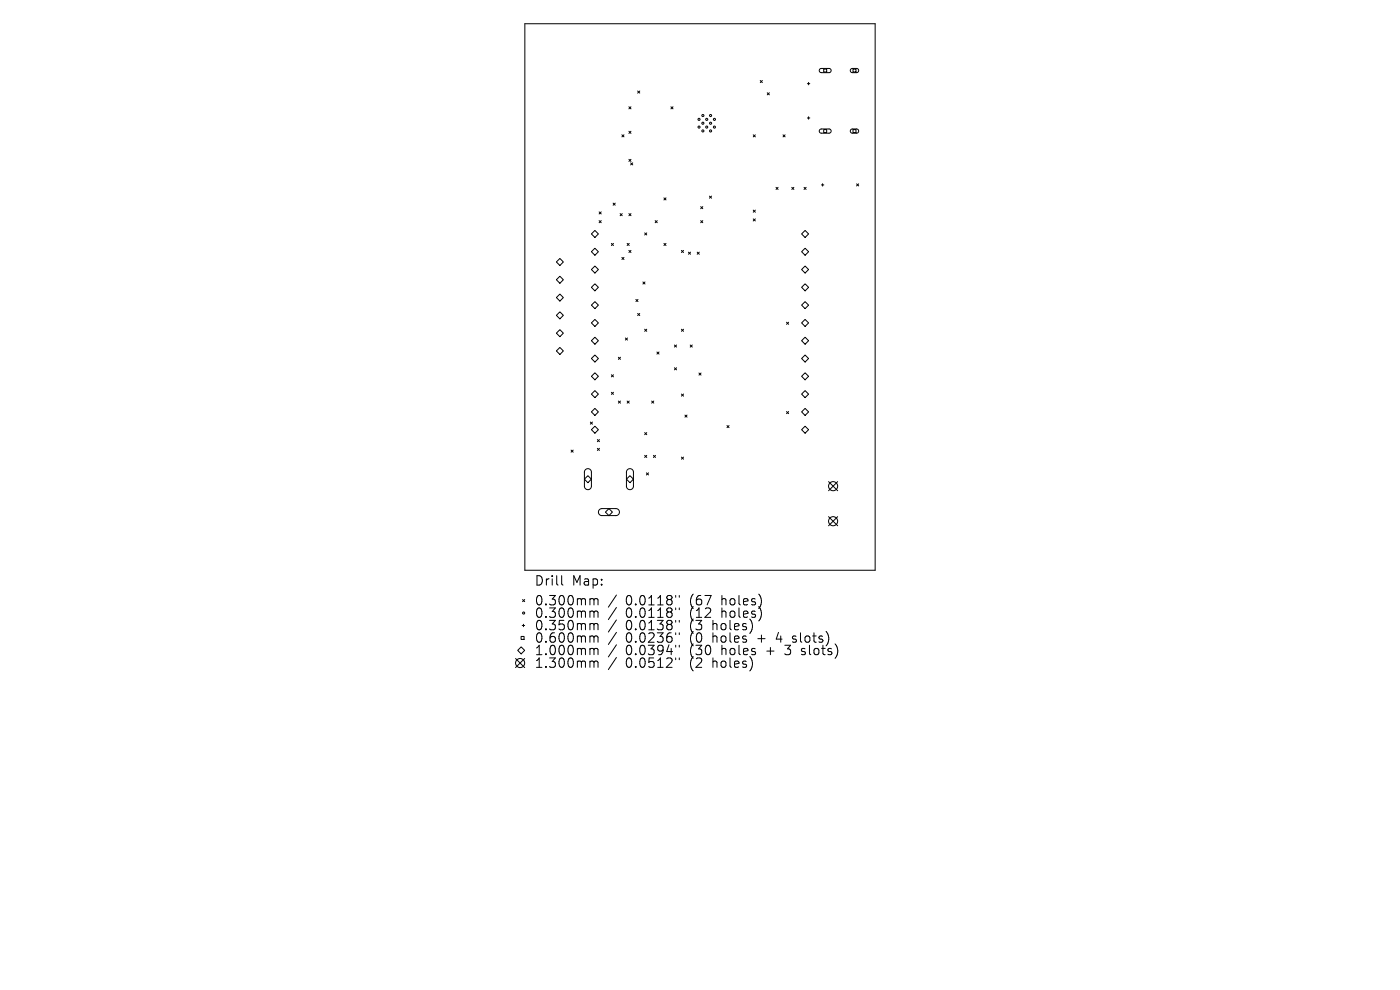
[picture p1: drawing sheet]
<svg xmlns="http://www.w3.org/2000/svg" width="297mm" height="210mm" viewBox="0 0 297 210" stroke-linecap="round" stroke-linejoin="round" font-family="sans-serif">
<defs><g id="words">
<g font-size="2.8">
<text x="113.3" y="124.5">Drill</text>
<text x="121.3" y="124.5">Map:</text>
<text x="113.3" y="128.7">0.300mm</text>
<text x="113.3" y="131.3">0.300mm</text>
<text x="132.8" y="128.7">0.0118&quot;</text>
<text x="132.8" y="131.3">0.0118&quot;</text>
<text x="146.5" y="128.7">(67</text>
<text x="146.5" y="131.3">(12</text>
<text x="153.3" y="128.7">holes)</text>
<text x="153.3" y="131.3">holes)</text>
<text x="113.3" y="134">0.350mm</text>
<text x="113.3" y="136.6">0.600mm</text>
<text x="132.8" y="134">0.0138&quot;</text>
<text x="132.8" y="136.6">0.0236&quot;</text>
<text x="146.5" y="134">(3</text>
<text x="146.5" y="136.6">(0</text>
<text x="151.4" y="134">holes)</text>
<text x="151.4" y="136.6">holes</text>
<text x="161.2" y="136.6">+</text>
<text x="165.4" y="136.6">4</text>
<text x="169" y="136.6">slots)</text>
<text x="113.3" y="139.3">1.000mm</text>
<text x="113.3" y="142">1.300mm</text>
<text x="132.8" y="139.3">0.0394&quot;</text>
<text x="132.8" y="142">0.0512&quot;</text>
<text x="146.5" y="139.3">(30</text>
<text x="146.5" y="142">(2</text>
<text x="151.4" y="142">holes)</text>
<text x="153.3" y="139.3">holes</text>
<text x="163.1" y="139.3">+</text>
<text x="167.3" y="139.3">3</text>
<text x="170.9" y="139.3">slots)</text>
</g>
</g></defs>
<g fill="none" stroke="#000" stroke-width=".21">
<path d="M111.3 5h74.4v116h-74.4zM135.3 19.3l.4 .5M135.7 19.3l-.4 .5M161.3 17.1l.4 .4M161.7 17.1l-.4 .4M162.8 19.7l.4 .4M163.2 19.7l-.4 .4M171.3 17.7h.5M171.5 17.5v.5M173.9 14.7l.3-.2h1.8l.2 .2 .1 .3-.3 .4h-1.8l-.4-.3zM174.7 14.7h.7v.6h-.7zM180.5 14.7l1.3-.2 .3 .2 .1 .4-.4 .3h-1.1l-.3-.3z"/>
<path d="M181 14.7h.6v.6h-.6zM131.9 28.6l.5 .4M132.4 28.6l-.5 .4M133.4 22.6l.5 .5M133.4 27.9l.5 .4M133.4 33.8l.5 .4M133.8 34.5l.4 .5M133.9 22.6l-.5 .5M133.9 27.9l-.5 .4M133.9 33.8l-.5 .4M134.2 34.5l-.4 .5M142.3 22.6l.5 .5"/>
<path d="M142.8 22.6l-.5 .5M159.8 28.6l.4 .4M160.2 28.6l-.4 .4M164.6 39.7l.5 .5M165.1 39.7l-.5 .5M166.1 28.6l.5 .4M166.6 28.6l-.5 .4M168 39.7l.4 .5M168.4 39.7l-.4 .5M170.6 39.7l.4 .5M171 39.7l-.4 .5M171.3 25h.5"/>
<path d="M171.5 24.8v.5M173.9 27.5l.3-.1h1.8l.2 .2 .1 .3-.3 .3h-1.8l-.4-.2zM174.3 39.2h.5M174.5 39v.5M174.7 27.5h.7v.6h-.7zM180.5 27.5l1.3-.1 .3 .2 .1 .3-.4 .3h-1.1l-.3-.3zM181 27.5h.6v.6h-.6zM181.7 39l.5 .4M182.2 39l-.5 .4M118 55.6l.8-.8 .7 .8-.7 .7zM118.8 58.6l.7 .7-.7 .8-.8-.8zM125.5 49.6l.7-.7 .8 .7-.8 .8z"/>
<path d="M126.2 52.7l.8 .7-.8 .7-.7-.7zM126.2 56.4l.8 .8-.8 .7-.7-.7zM127.1 44.9l.4 .5M127.1 46.8l.4 .4M127.5 44.9l-.4 .5M127.5 46.8l-.4 .4M129.7 51.6l.4 .5M130.1 43.1l.4 .4M130.1 51.6l-.4 .5M130.5 43.1l-.4 .4M131.6 45.3l.4 .5M131.9 54.6l.5 .5"/>
<path d="M132 45.3l-.4 .5M132.4 54.6l-.5 .5M133 51.6l.5 .5M133.4 53.1l.5 .5M133.4 45.3l.5 .5M133.5 51.6l-.5 .5M133.9 53.1l-.5 .5M133.9 45.3l-.5 .5M136.4 59.8l.4 .5M136.8 49.4l.4 .4M136.8 59.8l-.4 .5M137.2 49.4l-.4 .4"/>
<path d="M139 46.8l.4 .4M139.4 46.8l-.4 .4M140.8 42l.5 .4M140.8 51.6l.5 .5M141.3 42l-.5 .4M141.3 51.6l-.5 .5M144.6 53.1l.4 .5M145 53.1l-.4 .5M146 53.5l.5 .4M146.5 53.5l-.5 .4M147.9 53.5l.5 .4M148.4 53.5l-.5 .4"/>
<path d="M148.6 43.8l.5 .5M148.6 46.8l.5 .4M149.1 43.8l-.5 .5M149.1 46.8l-.5 .4M150.5 41.6l.5 .4M151 41.6l-.5 .4M159.8 44.6l.4 .4M159.8 46.4l.4 .5M160.2 44.6l-.4 .4M160.2 46.4l-.4 .5M170.1 49.6l.7-.7 .7 .7-.7 .8zM170.1 53.4l.7-.7 .7 .7-.7 .7z"/>
<path d="M170.1 57.2l.7-.8 .7 .8-.7 .7zM118 63.1l.8-.7 .7 .7-.7 .8zM118 66.9l.8-.7 .7 .7-.7 .7zM118 70.7l.8-.8 .7 .8-.7 .7zM118 74.4l.8-.7 .7 .7-.7 .8zM125.5 61l.7-.8 .8 .8-.8 .7zM125.5 64.7l.7-.7 .8 .7-.8 .8zM126.2 67.8l.8 .7-.8 .7-.7-.7zM126.2 71.5l.8 .8-.8 .7-.7-.7zM126.2 75.3l.8 .8-.8 .7-.7-.7zM126.2 79.1l.8 .7-.8 .8-.7-.8zM129.7 79.5l.4 .4"/>
<path d="M130.1 79.5l-.4 .4M131.2 75.8l.4 .4M131.6 75.8l-.4 .4M132.7 71.7l.4 .4M133.1 71.7l-.4 .4M134.9 63.5l.4 .5M135.3 66.5l.4 .4M135.3 63.5l-.4 .5M135.7 66.5l-.4 .4M136.8 69.8l.4 .5M137.2 69.8l-.4 .5M139.4 74.7l.4 .4"/>
<path d="M139.8 74.7l-.4 .4M143.1 73.2l.4 .4M143.1 78l.4 .5M143.5 73.2l-.4 .4M143.5 78l-.4 .5M144.6 69.8l.4 .5M145 69.8l-.4 .5M146.4 73.2l.5 .4M146.9 73.2l-.5 .4M148.3 79.1l.4 .5M148.7 79.1l-.4 .5M166.9 68.4l.4 .4"/>
<path d="M167.3 68.4l-.4 .4M170.1 61l.7-.8 .7 .8-.7 .7zM170.1 64.7l.7-.7 .7 .7-.7 .8zM170.1 72.3l.7-.8 .7 .8-.7 .7zM170.1 76.1l.7-.8 .7 .8-.7 .7zM170.1 79.8l.7-.7 .7 .7-.7 .8zM170.8 67.8l.7 .7-.7 .7-.7-.7zM121.2 95.5l.4 .4M121.6 95.5l-.4 .4M124.2 99.6a.74 .74 0 0 1 .8-.1 .74 .74 0 0 1 .5 .7v2.9a.74 .74 0 0 1-.8 .8 .74 .74 0 0 1-.7-.8v-3zM125.2 89.5l.5 .5M125.5 83.6l.7-.7 .8 .7-.8 .7z"/>
<path d="M125.5 91.2l.7-.8 .8 .8-.8 .7zM125.7 89.5l-.5 .5M126.2 86.6l.8 .8-.8 .7-.7-.7zM126.7 93.2l.5 .5M126.7 95.1l.5 .5M127.2 93.2l-.5 .5M127.2 95.1l-.5 .5M129.7 83.2l.4 .5M130.1 83.2l-.4 .5M131.2 85.1l.4 .4M131.6 85.1l-.4 .4M133 85.1l.5 .4"/>
<path d="M133.1 99.6a.74 .74 0 0 1 .8-.1 .74 .74 0 0 1 .5 .7v2.9a.74 .74 0 0 1-.8 .8 .74 .74 0 0 1-.7-.8v-3zM133.5 85.1l-.5 .4M136.8 91.8l.4 .4M136.8 96.6l.4 .4M137.2 91.8l-.4 .4M137.2 96.6l-.4 .4M138.2 85.1l.5 .4M138.6 96.6l.5 .4M138.7 85.1l-.5 .4M139.1 96.6l-.5 .4M144.6 83.6l.4 .4M144.6 97l.4 .4"/>
<path d="M145 83.6l-.4 .4M145 97l-.4 .4M145.3 88l.5 .5M145.8 88l-.5 .5M154.2 90.3l.5 .4M154.7 90.3l-.5 .4M166.9 87.3l.4 .4M167.3 87.3l-.4 .4M170.1 83.6l.7-.7 .7 .7-.7 .7zM170.1 87.4l.7-.8 .7 .8-.7 .7zM170.1 91.2l.7-.8 .7 .8-.7 .7zM124 101.6l.7-.7 .8 .7-.8 .8z"/>
<path d="M127.2 108.1l.4-.2h3.1a.74 .74 0 0 1 .7 .7 .74 .74 0 0 1-.7 .8h-3a.74 .74 0 0 1-.7-.5 .74 .74 0 0 1 .2-.8zM129.2 107.9l.7 .7-.7 .8-.8-.8zM132.9 101.6l.7-.7 .8 .7-.8 .8zM137.1 100.3l.5 .5M137.6 100.3l-.5 .5M175.8 102.2l1.9 1.9M175.8 109.6l1.9 1.9M177.7 102.2l-1.9 1.9M177.7 109.6l-1.9 1.9M109.4 139.7l1.9 1.9M110.5 135h.7v.6h-.7zM110.6 137.2l.7 .8-.7 .7-.8-.7z"/>
<path d="M110.8 132.7h.5M110.9 127.2l.4 .4M111 132.4v.5M111.3 127.2l-.4 .4M111.3 139.7l-1.9 1.9M119.2 122.1v1.7l.2 .3M125.4 127l.5 .1 .1 .2M125.4 129.6h.3l.3 .3M125.4 132.3l.5 .1 .1 .2M125.4 134.9l.5 .1 .1 .2M125.4 137.5h.3l.3 .3M126 127.3l.3-.3 .5 .1 .1 1.2"/>
<path d="M126 127.3v1M126 129.9v1.1M126 132.6v1M126 135.2v1M126 137.8v1.1M126 129.9l.3-.3 .5 .1 .1 1.3M126 132.6l.3-.3 .5 .1 .1 1.2M126 135.2l.3-.3 .5 .1 .1 1.2M126 137.8l.3-.3 .5 .1 .1 1.3M130.8 126.2l-1.7 2.6M130.8 128.9l-1.7 2.5M130.8 131.5l-1.7 2.6"/>
<path d="M130.8 134.1l-1.7 2.6M130.8 136.8l-1.7 2.6M130.8 139.5l-1.7 2.5M143.3 126.3v.4M143.3 129v.3M143.3 131.6v.4M143.3 134.2v.4M143.3 136.9v.4M143.3 139.6v.3M144.1 126.3v.4M144.1 129v.3M144.1 131.6v.4"/>
<path d="M144.1 134.2v.4M144.1 136.9v.4M144.1 139.6v.3M168.1 136.1l.2 .1M168.2 135v.5M170 138.8l.2 .1M125.4 140.2h.3l.3 .3M126 140.5v1.1M126 140.5l.3-.3 .5 .1 .1 1.3"/>
<circle cx="148.3" cy="25.3" r=".22"/>
<circle cx="148.3" cy="27" r=".22"/>
<circle cx="149.1" cy="27.8" r=".22"/>
<circle cx="149.1" cy="26.1" r=".22"/>
<circle cx="149.1" cy="24.5" r=".22"/>
<circle cx="149.9" cy="25.3" r=".22"/>
<circle cx="149.9" cy="27" r=".22"/>
<circle cx="150.7" cy="27.8" r=".22"/>
<circle cx="150.7" cy="26.1" r=".22"/>
<circle cx="150.7" cy="24.5" r=".22"/>
<circle cx="151.6" cy="25.3" r=".22"/>
<circle cx="151.6" cy="27" r=".22"/>
<circle cx="176.7" cy="103.1" r=".97"/>
<circle cx="176.7" cy="110.6" r=".97"/>
<circle cx="111.1" cy="130" r=".22"/>
<circle cx="110.3" cy="140.7" r=".97"/>
</g>
<use href="#words"/>
</svg>
